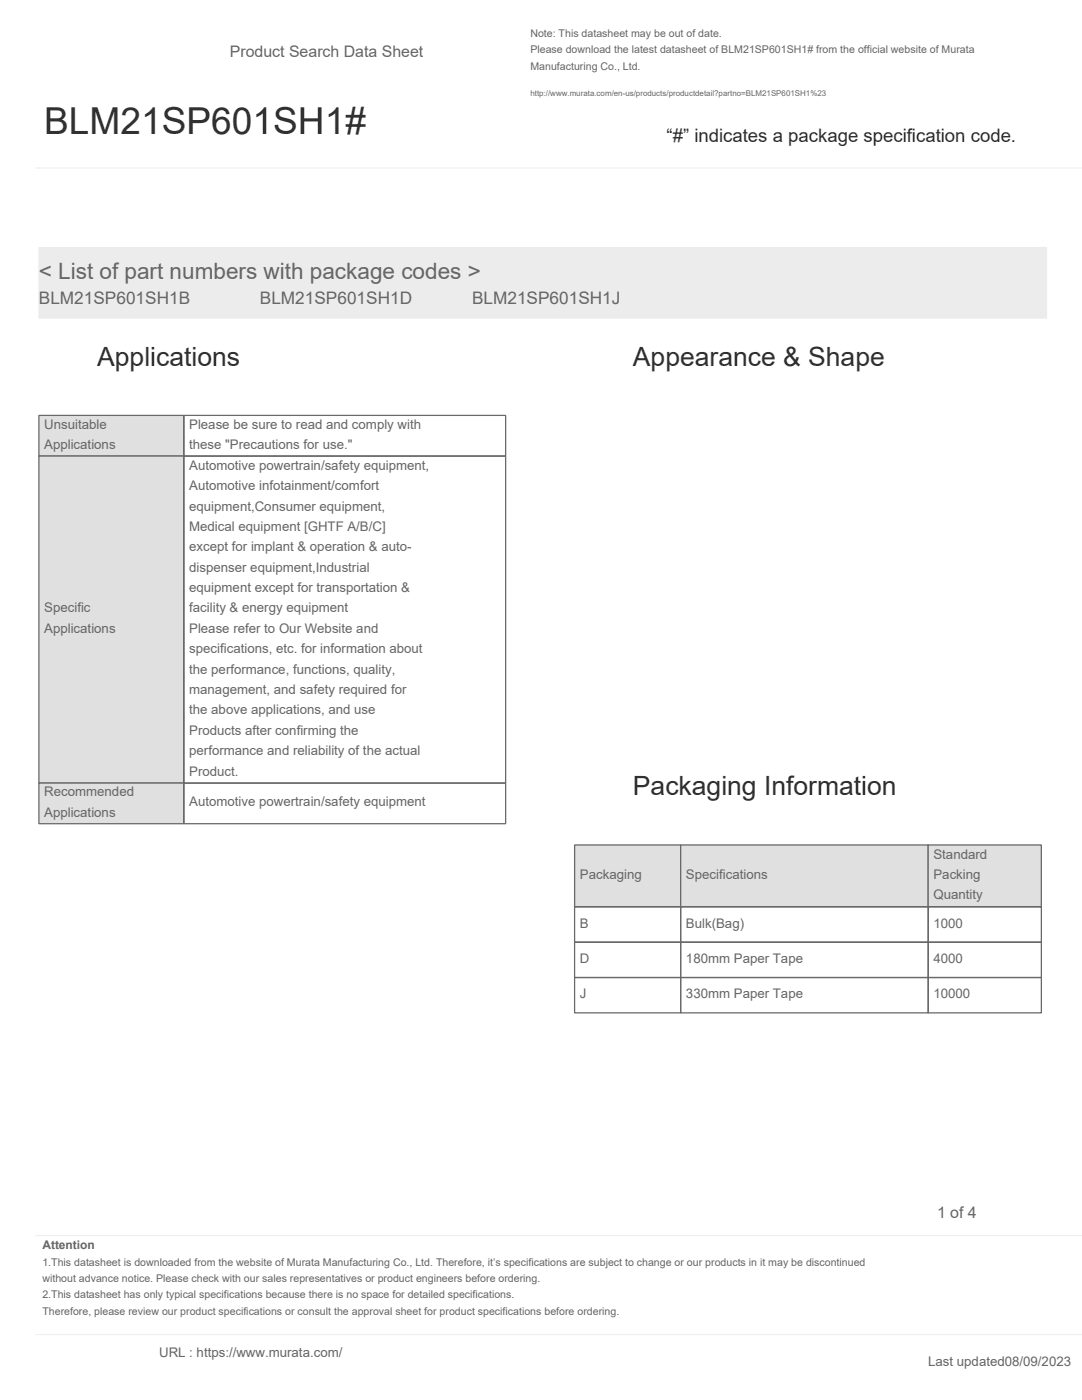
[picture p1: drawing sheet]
<svg xmlns="http://www.w3.org/2000/svg" width="216mm" height="279mm" viewBox="0 0 216 279" stroke-linecap="round" stroke-linejoin="round" font-family="sans-serif">
<defs><g id="words">
<text font-size="7.4" fill="#293036" x="8.8" y="26.8">BLM21SP601SH1#</text>
<g font-size="5.3" fill="#293036">
<text x="19.4" y="73">Applications</text>
<text x="126.3" y="73">Appearance &amp; Shape</text>
<text x="126.3" y="158.8">Packaging Information</text>
</g>
<text font-size="4.5" fill="#5b6770" x="7.8" y="55.7">&lt; List of part numbers with package codes &gt;</text>
<text font-size="3.7" fill="#293036" x="133" y="28.4">“#” indicates a package specification code.</text>
<g font-size="3.4" fill="#5b6770">
<text x="7.8" y="60.6">BLM21SP601SH1B</text>
<text x="51.9" y="60.6">BLM21SP601SH1D</text>
<text x="94.2" y="60.6">BLM21SP601SH1J</text>
</g>
<g font-size="3.2" fill="#5b6770">
<text x="45.9" y="11.3">Product Search Data Sheet</text>
<text x="187" y="243.1">1 of 4</text>
</g>
<g font-size="2.6" fill="#5b6770">
<text x="8.8" y="85.5">Unsuitable</text>
<text x="8.8" y="89.6">Applications</text>
<text x="37.7" y="85.5">Please be sure to read and comply with</text>
<text x="37.7" y="89.6">these &quot;Precautions for use.&quot;</text>
<text x="37.7" y="93.7">Automotive powertrain/safety equipment,</text>
<text x="37.7" y="97.8">Automotive infotainment/comfort</text>
<text x="37.7" y="101.9">equipment,Consumer equipment,</text>
<text x="37.7" y="106">Medical equipment [GHTF A/B/C]</text>
<text x="37.7" y="110">except for implant &amp; operation &amp; auto-</text>
<text x="37.7" y="114.1">dispenser equipment,Industrial</text>
<text x="37.7" y="118.2">equipment except for transportation &amp;</text>
<text x="8.8" y="122.2">Specific</text>
<text x="37.7" y="122.2">facility &amp; energy equipment</text>
<text x="8.8" y="126.3">Applications</text>
<text x="37.7" y="126.3">Please refer to Our Website and</text>
<text x="37.7" y="130.4">specifications, etc. for information about</text>
<text x="37.7" y="134.4">the performance, functions, quality,</text>
<text x="37.7" y="138.5">management, and safety required for</text>
<text x="37.7" y="142.6">the above applications, and use</text>
<text x="37.7" y="146.6">Products after confirming the</text>
<text x="37.7" y="150.7">performance and reliability of the actual</text>
<text x="37.7" y="154.8">Product.</text>
<text x="8.8" y="158.9">Recommended</text>
<text x="37.7" y="160.9">Automotive powertrain/safety equipment</text>
<text x="8.8" y="163">Applications</text>
<text x="186.3" y="171.3">Standard</text>
<text x="115.7" y="175.4">Packaging</text>
<text x="136.9" y="175.4">Specifications</text>
<text x="186.3" y="175.4">Packing</text>
<text x="186.3" y="179.5">Quantity</text>
<text x="115.7" y="185.1">B</text>
<text x="136.9" y="185.1">Bulk(Bag)</text>
<text x="186.3" y="185.1">1000</text>
<text x="115.7" y="192.2">D</text>
<text x="136.9" y="192.2">180mm Paper Tape</text>
<text x="186.3" y="192.2">4000</text>
<text x="115.7" y="199.2">J</text>
<text x="136.9" y="199.2">330mm Paper Tape</text>
<text x="186.3" y="199.2">10000</text>
<text x="31.7" y="270.8">URL : https://www.murata.com/</text>
<text x="185.2" y="272.5">Last updated08/09/2023</text>
</g>
<text font-size="2.4" fill="#5b6770" x="8.5" y="249.3">Attention</text>
<g font-size="2.1" fill="#5b6770">
<text x="105.8" y="7.4">Note: This datasheet may be out of date.</text>
<text x="105.8" y="10.7">Please download the latest datasheet of BLM21SP601SH1# from the official website of Murata</text>
<text x="105.8" y="13.9">Manufacturing Co., Ltd.</text>
<text x="8.5" y="252.6">1.This datasheet is downloaded from the website of Murata Manufacturing Co., Ltd. Therefore, it’s specifications are subject to change or our products in it may be discontinued</text>
<text x="8.5" y="255.8">without advance notice. Please check with our sales representatives or product engineers before ordering.</text>
<text x="8.5" y="259.1">2.This datasheet has only typical specifications because there is no space for detailed specifications.</text>
<text x="8.5" y="262.4">Therefore, please review our product specifications or consult the approval sheet for product specifications before ordering.</text>
</g>
<text font-size="1.6" fill="#5b6770" x="105.8" y="19.2">http://www.murata.com/en-us/products/productdetail?partno=BLM21SP601SH1%23</text>
</g></defs>
<path d="M7.1 33.5h208.8M7.1 246.6h208.8M7.1 266.3h208.8" fill="none" stroke="#ececec" stroke-width=".2"/>
<path d="M7.8 49.4h201v14.1h-201z" fill-rule="evenodd" fill="#ececec"/>
<path d="M7.8 49.4h201v14.1h-201z" fill="none" stroke="#ececec" stroke-width=".2"/>
<path d="M7.8 82.9h28.9v8.1h-28.9z" fill-rule="evenodd" fill="#dce1e5"/>
<path d="M7.8 82.9h28.9v8.1h-28.9zM36.7 82.9h64.2v8.1h-64.2z" fill="none" stroke="#5b6770" stroke-width=".25"/>
<path d="M7.8 91h28.9v65.3h-28.9z" fill-rule="evenodd" fill="#dce1e5"/>
<path d="M7.8 91h28.9v65.3h-28.9zM36.7 91h64.2v65.3h-64.2z" fill="none" stroke="#5b6770" stroke-width=".25"/>
<path d="M7.8 156.3h28.9v8.1h-28.9z" fill-rule="evenodd" fill="#dce1e5"/>
<path d="M7.8 156.3h28.9v8.1h-28.9zM36.7 156.3h64.2v8.1h-64.2z" fill="none" stroke="#5b6770" stroke-width=".25"/>
<path d="M114.7 168.6h21.1v12.4h-21.1z" fill-rule="evenodd" fill="#dce1e5"/>
<path d="M114.7 168.6h21.1v12.4h-21.1z" fill="none" stroke="#5b6770" stroke-width=".25"/>
<path d="M135.8 168.6h49.4v12.4h-49.4z" fill-rule="evenodd" fill="#dce1e5"/>
<path d="M135.8 168.6h49.4v12.4h-49.4z" fill="none" stroke="#5b6770" stroke-width=".25"/>
<path d="M185.2 168.6h22.6v12.4h-22.6z" fill-rule="evenodd" fill="#dce1e5"/>
<path d="M185.2 168.6h22.6v12.4h-22.6zM114.7 181h21.1v7h-21.1zM114.7 188h21.1v7.1h-21.1zM114.7 195.1h21.1v7h-21.1zM135.8 181h49.4v7h-49.4zM135.8 188h49.4v7.1h-49.4zM135.8 195.1h49.4v7h-49.4zM185.2 181h22.6v7h-22.6zM185.2 188h22.6v7.1h-22.6zM185.2 195.1h22.6v7h-22.6z" fill="none" stroke="#5b6770" stroke-width=".25"/>
<use href="#words"/>
</svg>
